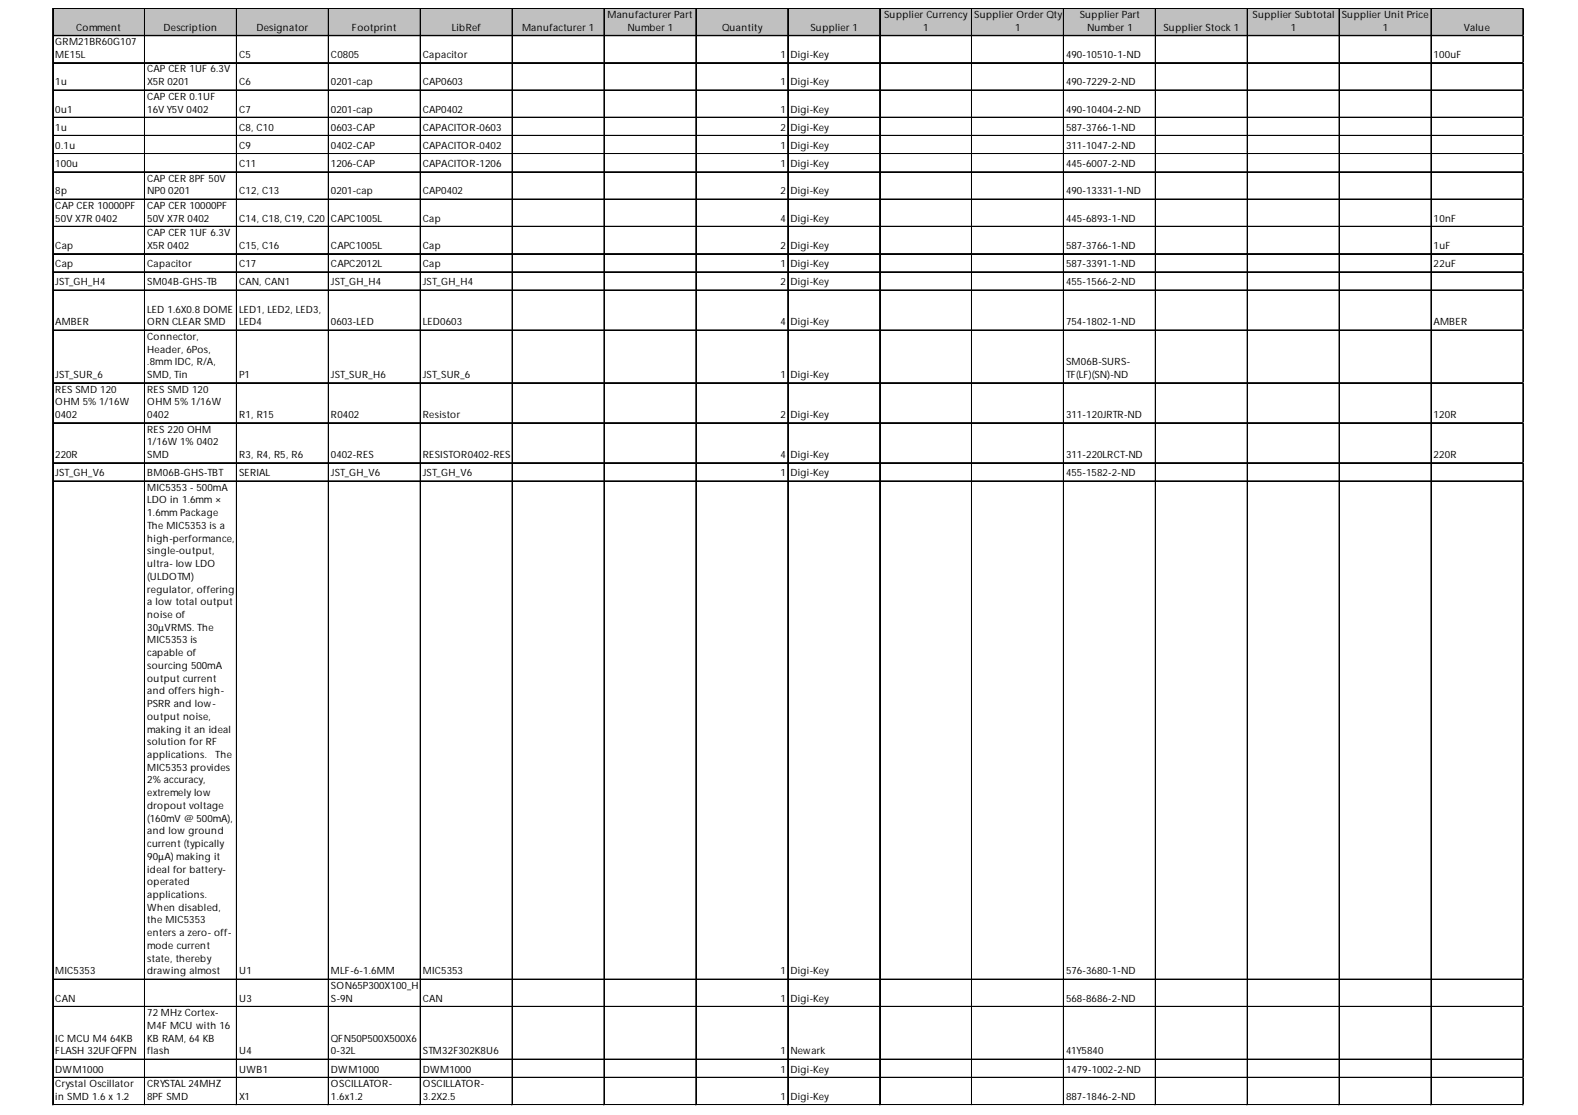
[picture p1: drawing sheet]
<svg xmlns="http://www.w3.org/2000/svg" width="297mm" height="210mm" viewBox="0 0 297 210" stroke-linecap="round" stroke-linejoin="round" font-family="sans-serif">
<defs><g id="words">
<g font-size="1.9">
<text x="14.4" y="5.8">Comment</text>
<text x="30.8" y="5.8">Description</text>
<text x="48.3" y="5.8">Designator</text>
<text x="66.2" y="5.8">Footprint</text>
<text x="85.1" y="5.8">LibRef</text>
<text x="98.3" y="5.8">Manufacturer 1</text>
<text x="114.4" y="3.4">Manufacturer Part</text>
<text x="118.1" y="5.8">Number 1</text>
<text x="135.9" y="5.8">Quantity</text>
<text x="152.6" y="5.8">Supplier 1</text>
<text x="166.4" y="3.4">Supplier Currency</text>
<text x="173.8" y="5.8">1</text>
<text x="183.4" y="3.4">Supplier Order Qty</text>
<text x="191.1" y="5.8">1</text>
<text x="203.2" y="3.4">Supplier Part</text>
<text x="204.6" y="5.8">Number 1</text>
<text x="219" y="5.8">Supplier Stock 1</text>
<text x="235.8" y="3.4">Supplier Subtotal</text>
<text x="243" y="5.8">1</text>
<text x="252.6" y="3.4">Supplier Unit Price</text>
<text x="260.3" y="5.8">1</text>
<text x="275.5" y="5.8">Value</text>
<text x="10.4" y="8.5">GRM21BR60G107</text>
<text x="10.4" y="10.9">ME15L</text>
<text x="45" y="10.9">C5</text>
<text x="62.3" y="10.9">C0805</text>
<text x="79.6" y="10.9">Capacitor</text>
<text x="146.9" y="10.9">1</text>
<text x="148.8" y="10.9">Digi-Key</text>
<text x="200.7" y="10.9">490-10510-1-ND</text>
<text x="269.9" y="10.9">100uF</text>
<text x="10.4" y="16">1u</text>
<text x="27.7" y="13.6">CAP CER 1UF 6.3V</text>
<text x="27.7" y="16">X5R 0201</text>
<text x="45" y="16">C6</text>
<text x="62.3" y="16">0201-cap</text>
<text x="79.6" y="16">CAP0603</text>
<text x="146.9" y="16">1</text>
<text x="148.8" y="16">Digi-Key</text>
<text x="200.7" y="16">490-7229-2-ND</text>
<text x="10.4" y="21.2">0u1</text>
<text x="27.7" y="18.8">CAP CER 0.1UF</text>
<text x="27.7" y="21.2">16V Y5V 0402</text>
<text x="45" y="21.2">C7</text>
<text x="62.3" y="21.2">0201-cap</text>
<text x="79.6" y="21.2">CAP0402</text>
<text x="146.9" y="21.2">1</text>
<text x="148.8" y="21.2">Digi-Key</text>
<text x="200.7" y="21.2">490-10404-2-ND</text>
<text x="10.4" y="24.6">1u</text>
<text x="10.4" y="28">0.1u</text>
<text x="45" y="24.6">C8, C10</text>
<text x="45" y="28">C9</text>
<text x="62.3" y="24.6">0603-CAP</text>
<text x="62.3" y="28">0402-CAP</text>
<text x="79.6" y="24.6">CAPACITOR-0603</text>
<text x="79.6" y="28">CAPACITOR-0402</text>
<text x="146.9" y="24.6">2</text>
<text x="146.9" y="28">1</text>
<text x="148.8" y="24.6">Digi-Key</text>
<text x="148.8" y="28">Digi-Key</text>
<text x="200.7" y="24.6">587-3766-1-ND</text>
<text x="200.7" y="28">311-1047-2-ND</text>
<text x="10.4" y="31.4">100u</text>
<text x="27.7" y="34.2">CAP CER 8PF 50V</text>
<text x="45" y="31.4">C11</text>
<text x="62.3" y="31.4">1206-CAP</text>
<text x="79.6" y="31.4">CAPACITOR-1206</text>
<text x="146.9" y="31.4">1</text>
<text x="148.8" y="31.4">Digi-Key</text>
<text x="200.7" y="31.4">445-6007-2-ND</text>
<text x="10.4" y="36.6">8p</text>
<text x="10.4" y="39.3">CAP CER 10000PF</text>
<text x="10.4" y="41.7">50V X7R 0402</text>
<text x="27.7" y="36.6">NP0 0201</text>
<text x="27.7" y="39.3">CAP CER 10000PF</text>
<text x="27.7" y="41.7">50V X7R 0402</text>
<text x="45" y="36.6">C12, C13</text>
<text x="45" y="41.7">C14, C18, C19, C20</text>
<text x="62.3" y="36.6">0201-cap</text>
<text x="62.3" y="41.7">CAPC1005L</text>
<text x="79.6" y="36.6">CAP0402</text>
<text x="79.6" y="41.7">Cap</text>
<text x="146.9" y="36.6">2</text>
<text x="146.9" y="41.7">4</text>
<text x="148.8" y="36.6">Digi-Key</text>
<text x="148.8" y="41.7">Digi-Key</text>
<text x="200.7" y="36.6">490-13331-1-ND</text>
<text x="200.7" y="41.7">445-6893-1-ND</text>
<text x="269.9" y="41.7">10nF</text>
<text x="10.4" y="46.9">Cap</text>
<text x="27.7" y="44.5">CAP CER 1UF 6.3V</text>
<text x="27.7" y="46.9">X5R 0402</text>
<text x="45" y="46.9">C15, C16</text>
<text x="62.3" y="46.9">CAPC1005L</text>
<text x="79.6" y="46.9">Cap</text>
<text x="146.9" y="46.9">2</text>
<text x="148.8" y="46.9">Digi-Key</text>
<text x="200.7" y="46.9">587-3766-1-ND</text>
<text x="269.9" y="46.9">1uF</text>
<text x="10.4" y="50.3">Cap</text>
<text x="10.4" y="53.7">JST_GH_H4</text>
<text x="27.7" y="50.3">Capacitor</text>
<text x="27.7" y="53.7">SM04B-GHS-TB</text>
<text x="45" y="50.3">C17</text>
<text x="45" y="53.7">CAN, CAN1</text>
<text x="62.3" y="50.3">CAPC2012L</text>
<text x="62.3" y="53.7">JST_GH_H4</text>
<text x="79.6" y="50.3">Cap</text>
<text x="79.6" y="53.7">JST_GH_H4</text>
<text x="146.9" y="50.3">1</text>
<text x="146.9" y="53.7">2</text>
<text x="148.8" y="50.3">Digi-Key</text>
<text x="148.8" y="53.7">Digi-Key</text>
<text x="200.7" y="50.3">587-3391-1-ND</text>
<text x="200.7" y="53.7">455-1566-2-ND</text>
<text x="269.9" y="50.3">22uF</text>
<text x="27.7" y="58.8">LED 1.6X0.8 DOME</text>
<text x="45" y="58.8">LED1, LED2, LED3,</text>
<text x="10.4" y="61.2">AMBER</text>
<text x="27.7" y="61.2">ORN CLEAR SMD</text>
<text x="27.7" y="64">Connector,</text>
<text x="45" y="61.2">LED4</text>
<text x="62.3" y="61.2">0603-LED</text>
<text x="79.6" y="61.2">LED0603</text>
<text x="146.9" y="61.2">4</text>
<text x="148.8" y="61.2">Digi-Key</text>
<text x="200.7" y="61.2">754-1802-1-ND</text>
<text x="269.9" y="61.2">AMBER</text>
<text x="10.4" y="71.2">JST_SUR_6</text>
<text x="27.7" y="66.4">Header, 6Pos,</text>
<text x="27.7" y="68.8">.8mm IDC, R/A,</text>
<text x="27.7" y="71.2">SMD, Tin</text>
<text x="45" y="71.2">P1</text>
<text x="62.3" y="71.2">JST_SUR_H6</text>
<text x="79.6" y="71.2">JST_SUR_6</text>
<text x="146.9" y="71.2">1</text>
<text x="148.8" y="71.2">Digi-Key</text>
<text x="200.7" y="68.8">SM06B-SURS-</text>
<text x="200.7" y="71.2">TF(LF)(SN)-ND</text>
<text x="10.4" y="73.9">RES SMD 120</text>
<text x="10.4" y="76.3">OHM 5% 1/16W</text>
<text x="27.7" y="73.9">RES SMD 120</text>
<text x="27.7" y="76.3">OHM 5% 1/16W</text>
<text x="10.4" y="78.7">0402</text>
<text x="27.7" y="78.7">0402</text>
<text x="27.7" y="81.4">RES 220 OHM</text>
<text x="27.7" y="83.8">1/16W 1% 0402</text>
<text x="45" y="78.7">R1, R15</text>
<text x="62.3" y="78.7">R0402</text>
<text x="79.6" y="78.7">Resistor</text>
<text x="146.9" y="78.7">2</text>
<text x="148.8" y="78.7">Digi-Key</text>
<text x="200.7" y="78.7">311-120JRTR-ND</text>
<text x="269.9" y="78.7">120R</text>
<text x="10.4" y="86.2">220R</text>
<text x="10.4" y="89.6">JST_GH_V6</text>
<text x="27.7" y="86.2">SMD</text>
<text x="27.7" y="89.6">BM06B-GHS-TBT</text>
<text x="45" y="86.2">R3, R4, R5, R6</text>
<text x="45" y="89.6">SERIAL</text>
<text x="62.3" y="86.2">0402-RES</text>
<text x="62.3" y="89.6">JST_GH_V6</text>
<text x="79.6" y="86.2">RESISTOR0402-RES</text>
<text x="79.6" y="89.6">JST_GH_V6</text>
<text x="146.9" y="86.2">4</text>
<text x="146.9" y="89.6">1</text>
<text x="148.8" y="86.2">Digi-Key</text>
<text x="148.8" y="89.6">Digi-Key</text>
<text x="200.7" y="86.2">311-220LRCT-ND</text>
<text x="200.7" y="89.6">455-1582-2-ND</text>
<text x="269.9" y="86.2">220R</text>
<text x="27.7" y="92.4">MIC5353 - 500mA</text>
<text x="27.7" y="94.8">LDO in 1.6mm ×</text>
<text x="27.7" y="97.2">1.6mm Package</text>
<text x="27.7" y="99.6">The MIC5353 is a</text>
<text x="27.7" y="102">high-performance,</text>
<text x="27.7" y="104.4">single-output,</text>
<text x="27.7" y="106.8">ultra- low LDO</text>
<text x="27.7" y="109.2">(ULDOTM)</text>
<text x="27.7" y="111.5">regulator, offering</text>
<text x="27.7" y="113.9">a low total output</text>
<text x="27.7" y="116.3">noise of</text>
<text x="27.7" y="118.7">30μVRMS. The</text>
<text x="27.7" y="121.1">MIC5353 is</text>
<text x="27.7" y="123.5">capable of</text>
<text x="27.7" y="125.9">sourcing 500mA</text>
<text x="27.7" y="128.3">output current</text>
<text x="27.7" y="130.7">and offers high-</text>
<text x="27.7" y="133.1">PSRR and low-</text>
<text x="27.7" y="135.5">output noise,</text>
<text x="27.7" y="137.9">making it an ideal</text>
<text x="27.7" y="140.3">solution for RF</text>
<text x="27.7" y="142.7">applications.</text>
<text x="40.5" y="142.7">The</text>
<text x="27.7" y="145.1">MIC5353 provides</text>
<text x="27.7" y="147.5">2% accuracy,</text>
<text x="27.7" y="149.9">extremely low</text>
<text x="27.7" y="152.3">dropout voltage</text>
<text x="27.7" y="154.7">(160mV @ 500mA),</text>
<text x="27.7" y="157.1">and low ground</text>
<text x="27.7" y="159.5">current (typically</text>
<text x="27.7" y="161.9">90μA) making it</text>
<text x="27.7" y="164.3">ideal for battery-</text>
<text x="27.7" y="166.7">operated</text>
<text x="27.7" y="169.1">applications.</text>
<text x="27.7" y="171.5">When disabled,</text>
<text x="27.7" y="173.9">the MIC5353</text>
<text x="27.7" y="176.2">enters a zero- off-</text>
<text x="27.7" y="178.6">mode current</text>
<text x="10.4" y="183.4">MIC5353</text>
<text x="27.7" y="181">state, thereby</text>
<text x="27.7" y="183.4">drawing almost</text>
<text x="45" y="183.4">U1</text>
<text x="62.3" y="183.4">MLF-6-1.6MM</text>
<text x="79.6" y="183.4">MIC5353</text>
<text x="146.9" y="183.4">1</text>
<text x="148.8" y="183.4">Digi-Key</text>
<text x="200.7" y="183.4">576-3680-1-ND</text>
<text x="10.4" y="188.6">CAN</text>
<text x="27.7" y="191.3">72 MHz Cortex-</text>
<text x="45" y="188.6">U3</text>
<text x="62.3" y="186.2">SON65P300X100_H</text>
<text x="62.3" y="188.6">S-9N</text>
<text x="79.6" y="188.6">CAN</text>
<text x="146.9" y="188.6">1</text>
<text x="148.8" y="188.6">Digi-Key</text>
<text x="200.7" y="188.6">568-8686-2-ND</text>
<text x="10.4" y="196.1">IC MCU M4 64KB</text>
<text x="27.7" y="193.7">M4F MCU with 16</text>
<text x="27.7" y="196.1">KB RAM, 64 KB</text>
<text x="62.3" y="196.1">QFN50P500X500X6</text>
<text x="10.4" y="198.5">FLASH 32UFQFPN</text>
<text x="10.4" y="201.9">DWM1000</text>
<text x="27.7" y="198.5">flash</text>
<text x="45" y="198.5">U4</text>
<text x="45" y="201.9">UWB1</text>
<text x="62.3" y="198.5">0-32L</text>
<text x="62.3" y="201.9">DWM1000</text>
<text x="79.6" y="198.5">STM32F302K8U6</text>
<text x="79.6" y="201.9">DWM1000</text>
<text x="146.9" y="198.5">1</text>
<text x="146.9" y="201.9">1</text>
<text x="148.8" y="198.5">Newark</text>
<text x="148.8" y="201.9">Digi-Key</text>
<text x="200.7" y="198.5">41Y5840</text>
<text x="200.7" y="201.9">1479-1002-2-ND</text>
<text x="10.4" y="204.7">Crystal Oscillator</text>
<text x="10.4" y="207.1">in SMD 1.6 x 1.2</text>
<text x="27.7" y="204.7">CRYSTAL 24MHZ</text>
<text x="27.7" y="207.1">8PF SMD</text>
<text x="45" y="207.1">X1</text>
<text x="62.3" y="204.7">OSCILLATOR-</text>
<text x="62.3" y="207.1">1.6x1.2</text>
<text x="79.6" y="204.7">OSCILLATOR-</text>
<text x="79.6" y="207.1">3.2X2.5</text>
<text x="146.9" y="207.1">1</text>
<text x="148.8" y="207.1">Digi-Key</text>
<text x="200.7" y="207.1">887-1846-2-ND</text>
</g>
</g></defs>
<path d="M10 1.6h276.8v5.2h-276.8z" fill="#c0c0c0"/>
<g fill="none" stroke="#000" stroke-width=".19">
<path d="M9.9 1.5v206.6M10 1.5v206.6M10.1 1.5h276.7M10.1 1.6h276.7M10.1 6.7h276.7M10.1 11.8h276.7M10.1 11.9h276.7M10.1 16.9h276.7M10.1 17h276.7M27.2 1.7v206.4M27.3 1.7v206.4M44.5 1.7v206.4"/>
<path d="M44.6 1.7v206.4M61.8 1.7v206.4M61.9 1.7v206.4M79.1 1.7v206.4M79.2 1.7v206.4M96.4 1.7v206.4M96.5 1.7v206.4M113.7 1.7v206.4M113.8 1.7v206.4M131 1.7v206.4M131.1 1.7v206.4M148.3 1.7v206.4"/>
<path d="M148.4 1.7v206.4M165.6 1.7v206.4M165.7 1.7v206.4M182.9 1.7v206.4M183 1.7v206.4M200.2 1.7v206.4M200.3 1.7v206.4M217.5 1.7v206.4M234.8 1.7v206.4M252.1 1.7v206.4M269.4 1.7v206.4M286.7 1.7v206.4"/>
<path d="M10.1 22.1h276.7M10.1 25.5h276.7M10.1 25.6h276.7M10.1 28.9h276.7M10.1 29h276.7M10.1 32.3h276.7M10.1 32.4h276.7M10.1 37.5h276.7M10.1 42.6h276.7M10.1 42.7h276.7M10.1 47.7h276.7M10.1 47.8h276.7"/>
<path d="M10.1 51.2h276.7M10.1 54.6h276.7M10.1 54.7h276.7M10.1 62.1h276.7M10.1 62.2h276.7M10.1 72h276.7M10.1 72.1h276.7M10.1 79.6h276.7M10.1 79.7h276.7M10.1 87.1h276.7M10.1 87.2h276.7M10.1 90.5h276.7"/>
<path d="M10.1 90.6h276.7M10.1 184.3h276.7M10.1 184.4h276.7M10.1 189.4h276.7M10.1 189.5h276.7M10.1 199.4h276.7M10.1 199.5h276.7M10.1 202.8h276.7M10.1 202.9h276.7M10.1 207.9h276.7M10.1 208h276.7"/>
</g>
<path d="M9.9 208.1v.1" fill="none" stroke="#d4d4d4" stroke-width=".19"/>
<path d="M9.9 208.1l.2 .1z" fill="#d4d4d4"/>
<path d="M27.2 208.1v.1" fill="none" stroke="#d4d4d4" stroke-width=".19"/>
<path d="M27.2 208.1l.2 .1z" fill="#d4d4d4"/>
<path d="M44.5 208.1v.1" fill="none" stroke="#d4d4d4" stroke-width=".19"/>
<path d="M44.5 208.1l.2 .1z" fill="#d4d4d4"/>
<path d="M61.8 208.1v.1" fill="none" stroke="#d4d4d4" stroke-width=".19"/>
<path d="M61.8 208.1l.2 .1z" fill="#d4d4d4"/>
<path d="M79.1 208.1v.1" fill="none" stroke="#d4d4d4" stroke-width=".19"/>
<path d="M79.1 208.1l.2 .1z" fill="#d4d4d4"/>
<path d="M96.4 208.1v.1" fill="none" stroke="#d4d4d4" stroke-width=".19"/>
<path d="M96.4 208.1l.2 .1z" fill="#d4d4d4"/>
<path d="M113.7 208.1v.1" fill="none" stroke="#d4d4d4" stroke-width=".19"/>
<path d="M113.7 208.1l.2 .1z" fill="#d4d4d4"/>
<path d="M131 208.1v.1" fill="none" stroke="#d4d4d4" stroke-width=".19"/>
<path d="M131 208.1l.1 .1z" fill="#d4d4d4"/>
<path d="M148.3 208.1v.1" fill="none" stroke="#d4d4d4" stroke-width=".19"/>
<path d="M148.3 208.1l.1 .1z" fill="#d4d4d4"/>
<path d="M165.6 208.1v.1" fill="none" stroke="#d4d4d4" stroke-width=".19"/>
<path d="M165.6 208.1l.1 .1z" fill="#d4d4d4"/>
<path d="M182.9 208.1v.1" fill="none" stroke="#d4d4d4" stroke-width=".19"/>
<path d="M182.9 208.1l.1 .1z" fill="#d4d4d4"/>
<path d="M200.2 208.1v.1" fill="none" stroke="#d4d4d4" stroke-width=".19"/>
<path d="M200.2 208.1l.1 .1z" fill="#d4d4d4"/>
<path d="M217.5 208.1v.1" fill="none" stroke="#d4d4d4" stroke-width=".19"/>
<path d="M217.5 208.1l.1 .1z" fill="#d4d4d4"/>
<path d="M234.8 208.1v.1" fill="none" stroke="#d4d4d4" stroke-width=".19"/>
<path d="M234.8 208.1l.1 .1z" fill="#d4d4d4"/>
<path d="M252.1 208.1v.1" fill="none" stroke="#d4d4d4" stroke-width=".19"/>
<path d="M252.1 208.1l.1 .1z" fill="#d4d4d4"/>
<path d="M269.4 208.1v.1" fill="none" stroke="#d4d4d4" stroke-width=".19"/>
<path d="M269.4 208.1l.1 .1z" fill="#d4d4d4"/>
<path d="M286.7 208.1v.1" fill="none" stroke="#d4d4d4" stroke-width=".19"/>
<path d="M286.7 208.1l.1 .1z" fill="#d4d4d4"/>
<path d="M286.8 1.5h.1" fill="none" stroke="#d4d4d4" stroke-width=".19"/>
<path d="M286.8 1.5l.1 .2z" fill="#d4d4d4"/>
<path d="M286.8 6.7h.1" fill="none" stroke="#d4d4d4" stroke-width=".19"/>
<path d="M286.8 6.7l.1 .1z" fill="#d4d4d4"/>
<path d="M286.8 11.8h.1" fill="none" stroke="#d4d4d4" stroke-width=".19"/>
<path d="M286.8 11.8l.1 .2z" fill="#d4d4d4"/>
<path d="M286.8 16.9h.1" fill="none" stroke="#d4d4d4" stroke-width=".19"/>
<path d="M286.8 16.9l.1 .2z" fill="#d4d4d4"/>
<path d="M286.8 22.1h.1" fill="none" stroke="#d4d4d4" stroke-width=".19"/>
<path d="M286.8 22.1l.1 .1z" fill="#d4d4d4"/>
<path d="M286.8 25.5h.1" fill="none" stroke="#d4d4d4" stroke-width=".19"/>
<path d="M286.8 25.5l.1 .2z" fill="#d4d4d4"/>
<path d="M286.8 28.9h.1" fill="none" stroke="#d4d4d4" stroke-width=".19"/>
<path d="M286.8 28.9l.1 .2z" fill="#d4d4d4"/>
<path d="M286.8 32.3h.1" fill="none" stroke="#d4d4d4" stroke-width=".19"/>
<path d="M286.8 32.3l.1 .2z" fill="#d4d4d4"/>
<path d="M286.8 37.5h.1" fill="none" stroke="#d4d4d4" stroke-width=".19"/>
<path d="M286.8 37.5l.1 .1z" fill="#d4d4d4"/>
<path d="M286.8 42.6h.1" fill="none" stroke="#d4d4d4" stroke-width=".19"/>
<path d="M286.8 42.6l.1 .2z" fill="#d4d4d4"/>
<path d="M286.8 47.7h.1" fill="none" stroke="#d4d4d4" stroke-width=".19"/>
<path d="M286.8 47.7l.1 .2z" fill="#d4d4d4"/>
<path d="M286.8 51.2h.1" fill="none" stroke="#d4d4d4" stroke-width=".19"/>
<path d="M286.8 51.2l.1 .1z" fill="#d4d4d4"/>
<path d="M286.8 54.6h.1" fill="none" stroke="#d4d4d4" stroke-width=".19"/>
<path d="M286.8 54.6l.1 .1z" fill="#d4d4d4"/>
<path d="M286.8 62.1h.1" fill="none" stroke="#d4d4d4" stroke-width=".19"/>
<path d="M286.8 62.1l.1 .2z" fill="#d4d4d4"/>
<path d="M286.8 72h.1" fill="none" stroke="#d4d4d4" stroke-width=".19"/>
<path d="M286.8 72l.1 .2z" fill="#d4d4d4"/>
<path d="M286.8 79.6h.1" fill="none" stroke="#d4d4d4" stroke-width=".19"/>
<path d="M286.8 79.6l.1 .1z" fill="#d4d4d4"/>
<path d="M286.8 87.1h.1" fill="none" stroke="#d4d4d4" stroke-width=".19"/>
<path d="M286.8 87.1l.1 .2z" fill="#d4d4d4"/>
<path d="M286.8 90.5h.1" fill="none" stroke="#d4d4d4" stroke-width=".19"/>
<path d="M286.8 90.5l.1 .2z" fill="#d4d4d4"/>
<path d="M286.8 184.3h.1" fill="none" stroke="#d4d4d4" stroke-width=".19"/>
<path d="M286.8 184.3l.1 .2z" fill="#d4d4d4"/>
<path d="M286.8 189.4h.1" fill="none" stroke="#d4d4d4" stroke-width=".19"/>
<path d="M286.8 189.4l.1 .2z" fill="#d4d4d4"/>
<path d="M286.8 199.4h.1" fill="none" stroke="#d4d4d4" stroke-width=".19"/>
<path d="M286.8 199.4l.1 .1z" fill="#d4d4d4"/>
<path d="M286.8 202.8h.1" fill="none" stroke="#d4d4d4" stroke-width=".19"/>
<path d="M286.8 202.8l.1 .2z" fill="#d4d4d4"/>
<path d="M286.8 207.9h.1" fill="none" stroke="#d4d4d4" stroke-width=".19"/>
<path d="M286.8 207.9l.1 .2z" fill="#d4d4d4"/>
<use href="#words"/>
</svg>
